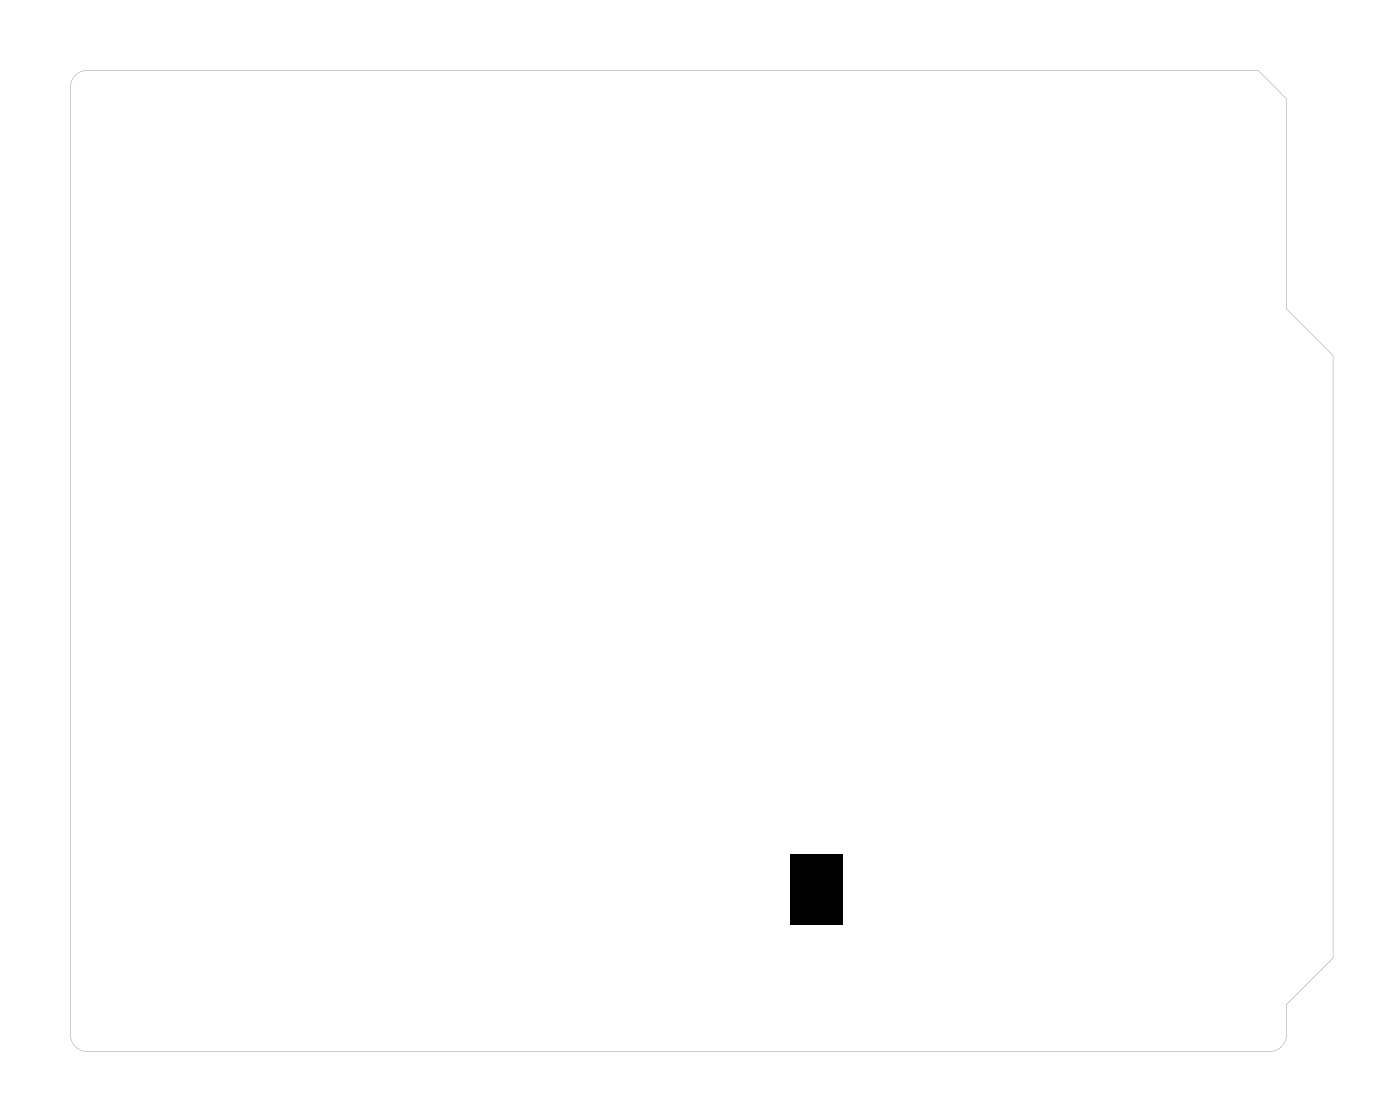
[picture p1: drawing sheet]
<svg xmlns="http://www.w3.org/2000/svg" width="76mm" height="61mm" viewBox="0 0 76 61" stroke-linecap="round" stroke-linejoin="round" font-family="sans-serif">
<g fill="#000">
<path d="M42.8 46.3h2.8v3.8h-2.8z"/>
<path d="M4 4.2l.3-.3 .4-.1h63.5l1.5 1.5v11.4l2.5 2.6v32.6l-2.5 2.5v1.6a.89 .89 0 0 1-1 1h-63.9a.89 .89 0 0 1-1-1v-51.2v-.3zM4 4.2l-.1 .3-.1 .3v51.4a.9 .9 0 0 0 1 .8h64.1a.9 .9 0 0 0 .8-1v-1.6l2.5-2.5v-32.6l-2.5-2.6v-11.4l-1.5-1.5h-63.4a.9 .9 0 0 0-.8 .4z"/>
</g>
</svg>
